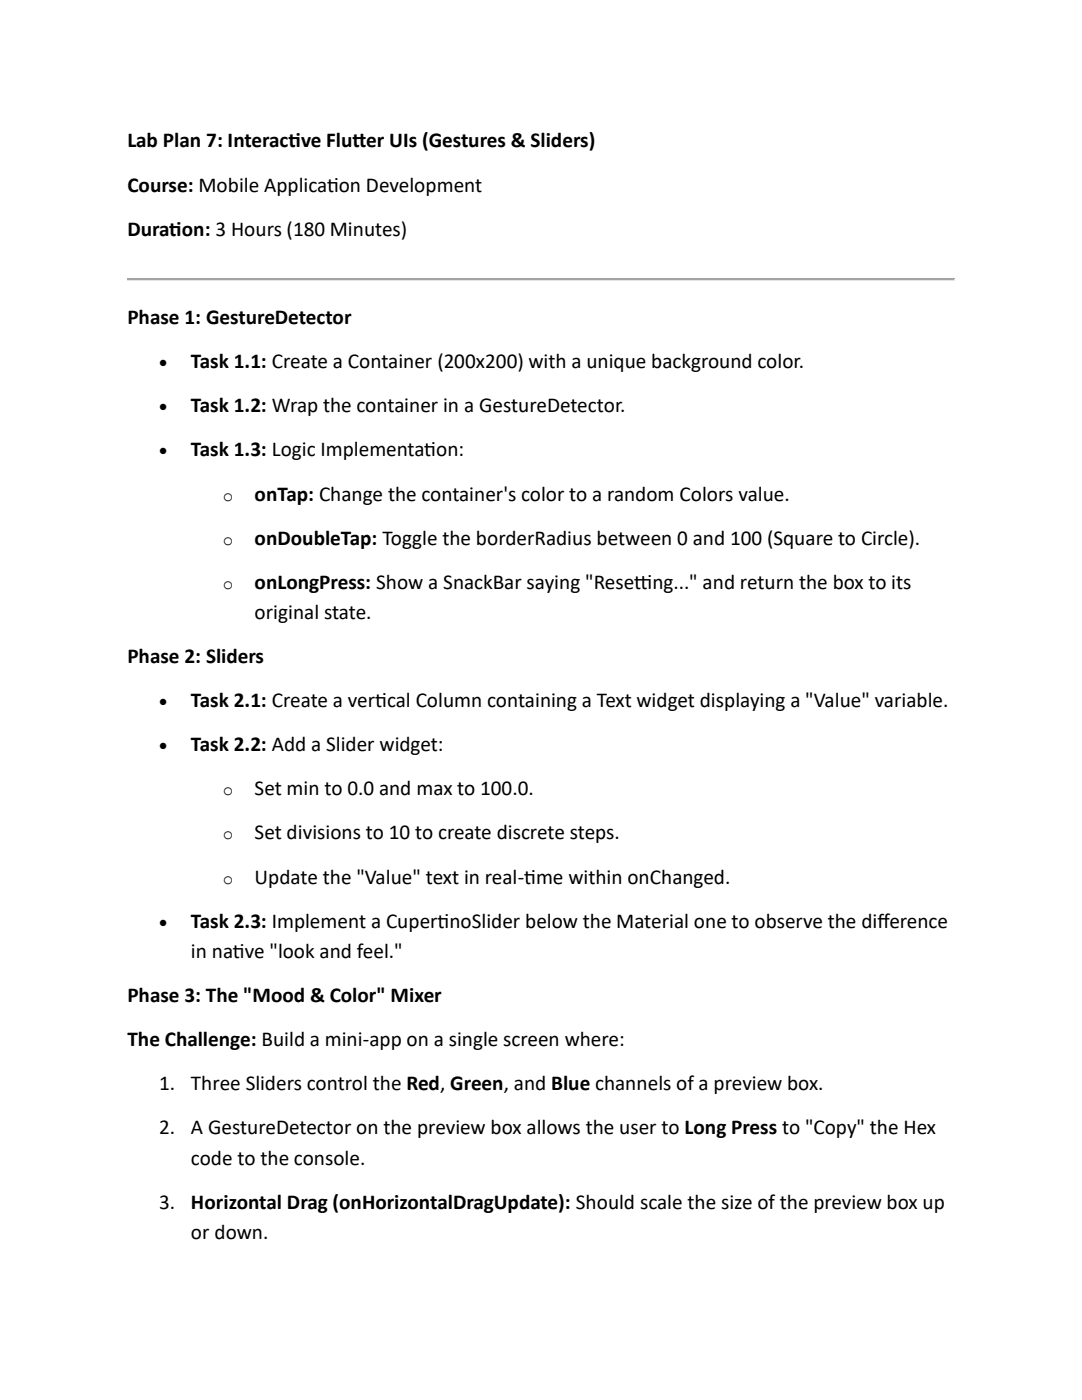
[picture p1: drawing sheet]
<svg xmlns="http://www.w3.org/2000/svg" width="216mm" height="279mm" viewBox="0 0 216 279" stroke-linecap="round" stroke-linejoin="round" font-family="sans-serif">
<defs><g id="words">
<g font-size="4.2">
<text x="25.4" y="29.4">Lab Plan 7: Interact</text>
<text x="57.6" y="29.4">ive Flut</text>
<text x="70.3" y="29.4">ter UIs (Gestures &amp; Sliders)</text>
<text x="25.4" y="38.2">Course: Mobile Applicat</text>
<text x="65.3" y="38.2">ion Development</text>
<text x="25.4" y="47">Durat</text>
<text x="33.8" y="47">ion: 3 Hours (180 Minutes)</text>
<text x="25.4" y="64.7">Phase 1: GestureDetector</text>
<text x="38.1" y="73.5">Task 1.1: Create a Container (200x200) with a unique background color.</text>
<text x="38.1" y="82.3">Task 1.2: Wrap the container in a GestureDetector.</text>
<text x="38.1" y="91.1">Task 1.3: Logic Implementat</text>
<text x="84.7" y="91.1">ion:</text>
<text x="50.8" y="99.9">onTap: Change the container's color to a random Colors value.</text>
<text x="50.8" y="108.7">onDoubleTap: Toggle the borderRadius between 0 and 100 (Square to Circle).</text>
<text x="50.8" y="117.5">onLongPress: Show a SnackBar saying &quot;Reset</text>
<text x="126.5" y="117.5">t</text>
<text x="126.5" y="117.5">ing...&quot; and return the box to its</text>
<text x="50.8" y="123.5">original state.</text>
<text x="25.4" y="132.3">Phase 2: Sliders</text>
<text x="38.1" y="141.1">Task 2.1: Create a vert</text>
<text x="74.9" y="141.1">ical Column containing a Text widget displaying a &quot;Value&quot; variable.</text>
<text x="38.1" y="149.9">Task 2.2: Add a Slider widget:</text>
<text x="50.8" y="158.7">Set min to 0.0 and max to 100.0.</text>
<text x="50.8" y="167.5">Set divisions to 10 to create discrete steps.</text>
<text x="50.8" y="176.3">Update the &quot;Value&quot; text in real-t</text>
<text x="104.6" y="176.3">ime within onChanged.</text>
<text x="38.1" y="185.1">Task 2.3: Implement a Cupert</text>
<text x="87.3" y="185.1">inoSlider below the Material one to observe the dif</text>
<text x="175.1" y="185.1">ference</text>
<text x="38.1" y="191.2">in nat</text>
<text x="46.5" y="191.2">ive &quot;look and feel.&quot;</text>
<text x="25.4" y="200">Phase 3: The &quot;Mood &amp; Color&quot; Mixer</text>
<text x="25.4" y="208.8">The Challenge: Build a mini-app on a single screen where:</text>
<text x="31.8" y="217.6">1.</text>
<text x="38.1" y="217.6">Three Sliders control the Red, Green, and Blue channels of a preview box.</text>
<text x="31.8" y="226.4">2.</text>
<text x="38.1" y="226.4">A GestureDetector on the preview box allows the user to Long Press to &quot;Copy&quot; the Hex</text>
<text x="38.1" y="232.4">code to the console.</text>
<text x="31.8" y="241.2">3.</text>
<text x="38.1" y="241.2">Horizontal Drag (onHorizontalDragUpdate): Should scale the size of the preview box up</text>
<text x="38.1" y="247.2">or down.</text>
</g>
<g font-size="3.5">
<text x="31.8" y="73.5">•</text>
<text x="31.8" y="82.3">•</text>
<text x="31.8" y="91.1">•</text>
<text x="44.5" y="99.9">o</text>
<text x="44.5" y="108.7">o</text>
<text x="44.5" y="117.5">o</text>
<text x="31.8" y="141.1">•</text>
<text x="31.8" y="149.9">•</text>
<text x="44.5" y="158.7">o</text>
<text x="44.5" y="167.5">o</text>
<text x="44.5" y="176.3">o</text>
<text x="31.8" y="185.1">•</text>
</g>
</g></defs>
<g fill="#a0a0a0">
<path d="M25.4 55.5h165.1v.6h-165.1z" fill-rule="evenodd"/>
<path d="M25.4 55.5l.1 .1z" fill-rule="evenodd"/>
<path d="M25.4 55.5l.1 .1z" fill-rule="evenodd"/>
</g>
<path d="M25.5 55.6h164.9" fill="none" stroke="#a0a0a0" stroke-width=".2"/>
<path d="M190.5 55.5v.1z" fill-rule="evenodd" fill="#e3e3e3"/>
<g fill="#a0a0a0">
<path d="M190.5 55.5v.1z" fill-rule="evenodd"/>
<path d="M25.4 55.6l.1 .4z" fill-rule="evenodd"/>
</g>
<path d="M190.5 55.6v.4z" fill-rule="evenodd" fill="#e3e3e3"/>
<path d="M25.4 56l.1 .1z" fill-rule="evenodd" fill="#a0a0a0"/>
<path d="M25.4 56l.1 .1z" fill-rule="evenodd" fill="#e3e3e3"/>
<path d="M25.5 56.1h164.9" fill="none" stroke="#e3e3e3" stroke-width=".2"/>
<g fill="#e3e3e3">
<path d="M190.5 56v.1z" fill-rule="evenodd"/>
<path d="M190.5 56v.1z" fill-rule="evenodd"/>
</g>
<use href="#words"/>
</svg>
